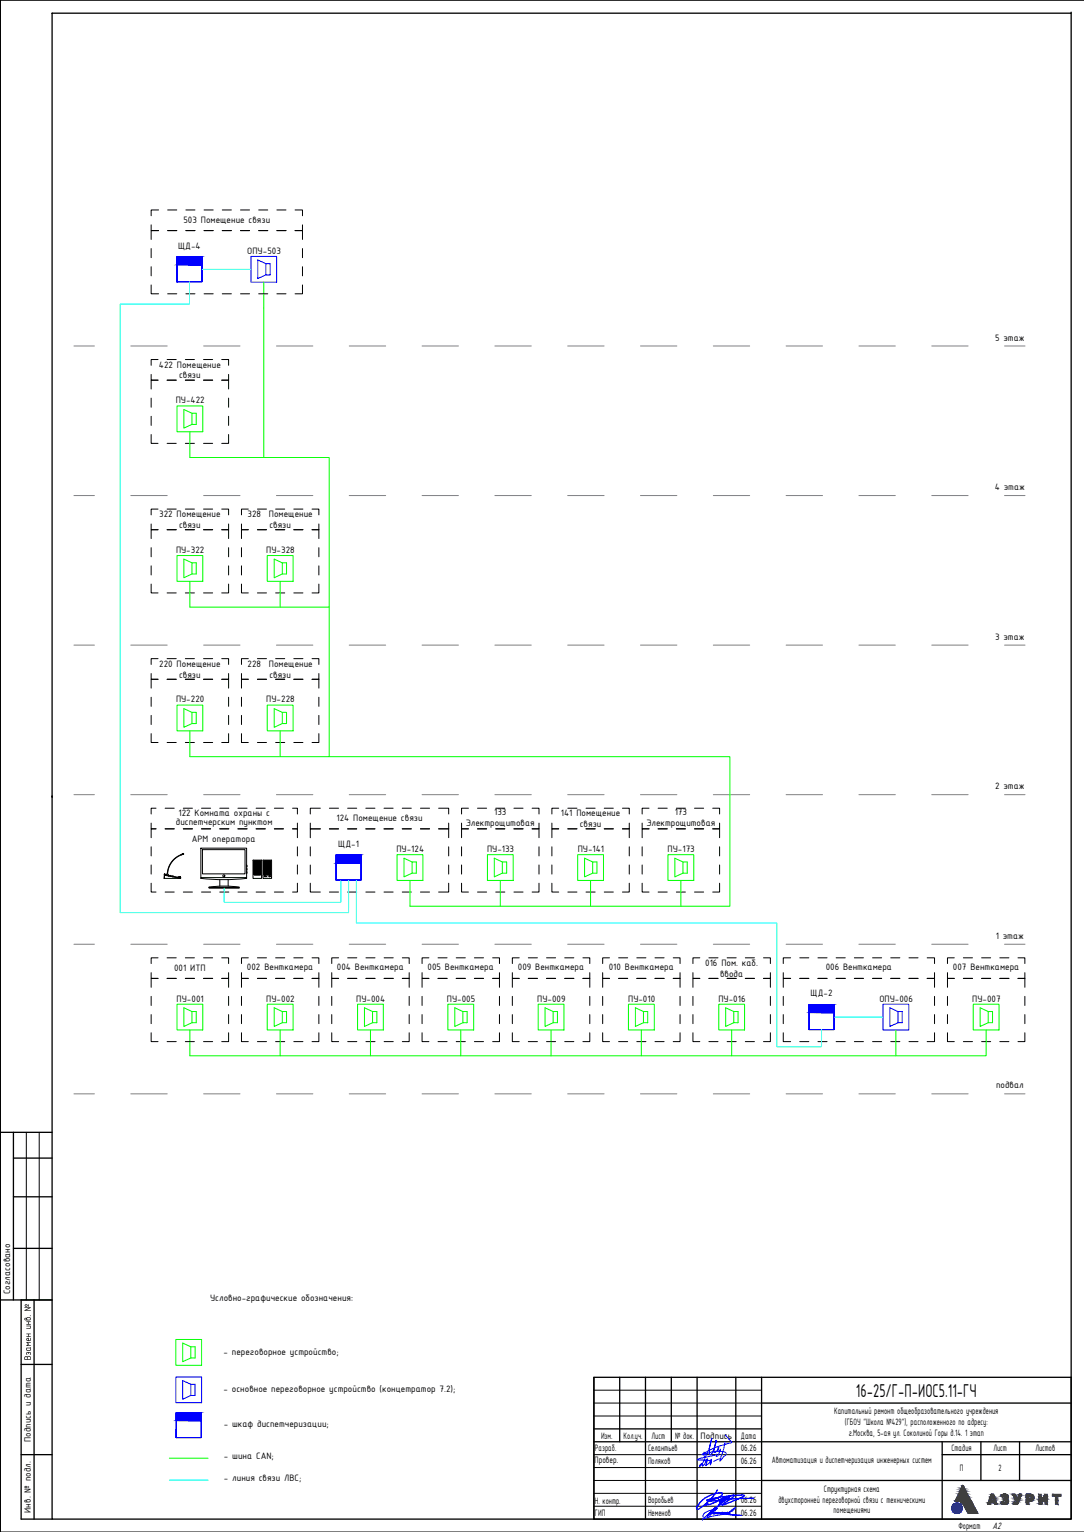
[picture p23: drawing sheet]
<svg xmlns="http://www.w3.org/2000/svg" width="420mm" height="594mm" viewBox="0 0 420 594" stroke-linecap="round" stroke-linejoin="round" font-family="sans-serif">
<defs><g id="words">
<text font-size="7.8" x="331.7" y="541.6">16-25/Г-П-ИОС5.11-ГЧ</text>
<text font-size="4" x="384.7" y="592.8">А2</text>
<g font-size="3.9">
<text x="71.1" y="86.5">503 Помещение связи</text>
<text x="69.1" y="96.4">ЩД-4</text>
<text x="95.9" y="98.4">ОПУ-503</text>
<text x="385.7" y="132.1">5 этаж</text>
<text x="61.6" y="142.6">422 Помещение</text>
<text x="69.4" y="146.8">связи</text>
<text x="68.1" y="156.4">ПУ-422</text>
<text x="385.6" y="190.1">4 этаж</text>
<text x="61.7" y="200.6">322 Помещение</text>
<text x="96" y="200.6">328</text>
<text x="104.2" y="200.6">Помещение</text>
<text x="69.4" y="204.8">связи</text>
<text x="104.4" y="204.8">связи</text>
<text x="68.2" y="214.4">ПУ-322</text>
<text x="103.2" y="214.4">ПУ-328</text>
<text x="385.7" y="248.1">3 этаж</text>
<text x="61.7" y="258.6">220 Помещение</text>
<text x="69.4" y="262.8">связи</text>
<text x="96" y="258.6">228</text>
<text x="104.2" y="258.6">Помещение</text>
<text x="104.4" y="262.8">связи</text>
<text x="68.2" y="272.4">ПУ-220</text>
<text x="103.2" y="272.4">ПУ-228</text>
<text x="385.7" y="306.1">2 этаж</text>
<text x="69.2" y="316.6">122 Комната охраны с</text>
<text x="191.5" y="316.2">133</text>
<text x="217.4" y="316.6">141 Помещение</text>
<text x="261.5" y="316.2">173</text>
<text x="68.2" y="319.9">диспетчерским пунктом</text>
<text x="130.4" y="318.5">124 Помещение связи</text>
<text x="180.5" y="320.4">Электрощитовая</text>
<text x="224.7" y="320.8">связи</text>
<text x="250.5" y="320.4">Электрощитовая</text>
<text x="74.3" y="326.4">АРМ оператора</text>
<text x="131.1" y="328.4">ЩД-1</text>
<text x="153.7" y="330.4">ПУ-124</text>
<text x="188.8" y="330.4">ПУ-133</text>
<text x="223.9" y="330.4">ПУ-141</text>
<text x="258.8" y="330.4">ПУ-173</text>
<text x="385.9" y="364.1">1 этаж</text>
<text x="67.5" y="376.7">001 ИТП</text>
<text x="95.7" y="376.3">002 Венткамера</text>
<text x="130.6" y="376.3">004 Венткамера</text>
<text x="165.7" y="376.3">005 Венткамера</text>
<text x="200.7" y="376.3">009 Венткамера</text>
<text x="236" y="376.3">010 Венткамера</text>
<text x="273.3" y="374.6">016 Пом. каб.</text>
<text x="320" y="376.3">006 Венткамера</text>
<text x="369.4" y="376.3">007 Венткамера</text>
<text x="279.1" y="378.7">ввода</text>
<text x="68.5" y="388.4">ПУ-001</text>
<text x="103.2" y="388.4">ПУ-002</text>
<text x="138.1" y="388.4">ПУ-004</text>
<text x="173.2" y="388.4">ПУ-005</text>
<text x="208.2" y="388.4">ПУ-009</text>
<text x="243.5" y="388.4">ПУ-010</text>
<text x="278.5" y="388.4">ПУ-016</text>
<text x="314.2" y="386.4">ЩД-2</text>
<text x="340.9" y="388.4">ОПУ-006</text>
<text x="376.9" y="388.4">ПУ-007</text>
<text x="386.1" y="422.1">подвал</text>
<text x="3.9" y="501.8" transform="rotate(-90 3.9 501.8)">Согласовано</text>
<text x="81.4" y="504.5">Условно-графические обозначения:</text>
<text x="11.9" y="510.6" transform="rotate(-90 11.9 510.6)">. №</text>
<text x="11.9" y="527.5" transform="rotate(-90 11.9 527.5)">Взамен инв</text>
<text x="86.7" y="525.5">- переговорное устройство;</text>
<text x="86.7" y="540">- основное переговорное устройство (концетратор 7.2);</text>
<text x="323.3" y="548.2">Капитальный ремонт общеобразовательного учреждения</text>
<text x="86.7" y="553.5">- шкаф диспетчеризации;</text>
<text x="233" y="557.8">Изм.</text>
<text x="241.7" y="557.8">Кол.уч.</text>
<text x="252.6" y="557.8">Лист</text>
<text x="261.7" y="557.8">№ док.</text>
<text x="271.6" y="557.8">Подпись</text>
<text x="287.2" y="557.8">Дата</text>
<text x="327.5" y="552.6">(ГБОУ &quot;Школа №429&quot;), расположенного по адресу:</text>
<text x="329" y="556.8">г.Москва, 5-ая ул. Соколиной Горы д.14. 1 этап</text>
<text x="11.9" y="559.1" transform="rotate(-90 11.9 559.1)">Подпись и дата</text>
<text x="230.6" y="562.8">Разраб.</text>
<text x="251.2" y="562.8">Селантьев</text>
<text x="287.1" y="562.8">06.26</text>
<text x="368.7" y="562.8">Стадия</text>
<text x="385.1" y="562.8">Лист</text>
<text x="401.3" y="562.8">Листов</text>
<text x="86.8" y="565.8">- шина CAN;</text>
<text x="230.5" y="567.5">Провер.</text>
<text x="251.2" y="567.8">Поляков</text>
<text x="287.1" y="567.8">06.26</text>
<text x="299.1" y="567.5">Автоматизация и диспетчеризация инженерных систем</text>
<text x="86.8" y="574.3">- линия связи ЛВС;</text>
<text x="372" y="570.3">П</text>
<text x="387.1" y="570.3">2</text>
<text x="319.3" y="578.5">Структурная схема</text>
<text x="11.9" y="586.6" transform="rotate(-90 11.9 586.6)">Инв. № подл.</text>
<text x="230.6" y="587.8">ГИП</text>
<text x="230.6" y="583.1">Н. контр.</text>
<text x="251.2" y="582.8">Воробьев</text>
<text x="251.2" y="587.8">Неменов</text>
<text x="287.1" y="582.8">06.26</text>
<text x="287.1" y="587.8">06.26</text>
<text x="301.7" y="582.6">двухсторонней переговорной связи с техническими</text>
<text x="323" y="586.8">помещениями</text>
<text x="371.5" y="592.9">Формат</text>
</g>
</g></defs>
<!-- layer: 0 -->
<g fill="none" stroke="#0f0" stroke-width=".39">
<path d="M68.6 157.4h10v10h-10zM74.4 160.2l-3.1-1.4v7.2l3.1-1.4M74.4 160.2h1.7v4.4h-1.7zM68.6 215.4h10v10h-10zM74.4 218.2l-3.1-1.4v7.2l3.1-1.4M74.4 218.2h1.7v4.4h-1.7zM103.6 215.4h10v10h-10zM109.4 218.2l-3.1-1.4v7.2l3.1-1.4M109.4 218.2h1.7v4.4h-1.7zM68.6 273.4h10v10h-10zM74.4 276.2l-3.1-1.4v7.2l3.1-1.4M74.4 276.2h1.7v4.4h-1.7z"/>
<path d="M103.6 273.4h10v10h-10zM109.4 276.2l-3.1-1.4v7.2l3.1-1.4M109.4 276.2h1.7v4.4h-1.7zM153.9 331.4h10v10h-10zM159.7 334.3l-3.1-1.5v7.2l3.1-1.4M159.7 334.3h1.7v4.3h-1.7zM188.9 331.4h10v10h-10zM194.7 334.3l-3.1-1.5v7.2l3.1-1.4M194.7 334.3h1.7v4.3h-1.7zM223.9 331.4h10v10h-10zM229.7 334.3l-3.1-1.5v7.2l3.1-1.4M229.7 334.3h1.7v4.3h-1.7z"/>
<path d="M258.9 331.4h10v10h-10zM264.7 334.3l-3.1-1.5v7.2l3.1-1.4M264.7 334.3h1.7v4.3h-1.7zM68.6 389.4h10v10h-10zM74.4 392.3l-3.1-1.5v7.2l3.1-1.4M74.4 392.3h1.7v4.3h-1.7zM103.6 389.4h10v10h-10zM109.4 392.3l-3.1-1.5v7.2l3.1-1.4M109.4 392.3h1.7v4.3h-1.7zM138.6 389.4h10v10h-10zM144.4 392.3l-3.1-1.5v7.2l3.1-1.4M144.4 392.3h1.7v4.3h-1.7z"/>
<path d="M173.6 389.4h10v10h-10zM179.4 392.3l-3.1-1.5v7.2l3.1-1.4M179.4 392.3h1.7v4.3h-1.7zM208.6 389.4h10v10h-10zM214.4 392.3l-3.1-1.5v7.2l3.1-1.4M214.4 392.3h1.7v4.3h-1.7zM243.6 389.4h10v10h-10zM249.4 392.3l-3.1-1.5v7.2l3.1-1.4M249.4 392.3h1.7v4.3h-1.7zM278.6 389.4h10v10h-10zM284.4 392.3l-3.1-1.5v7.2l3.1-1.4M284.4 392.3h1.7v4.3h-1.7z"/>
<path d="M377.2 389.4h10v10h-10zM383 392.3l-3.1-1.5v7.2l3.1-1.4M383 392.3h1.7v4.3h-1.7zM68.2 519.4h9.9v10h-9.9zM74 522.3l-3.2-1.5v7.2l3.2-1.4M74 522.3h1.6v4.3h-1.6z"/>
</g>
<g fill="none" stroke="#000" stroke-width=".39">
<path d="M58.6 87.2v2.2h2.9h-2.9v3.5M58.6 96.4v3.5M61.5 81.4h-2.9v2.3M65 89.4h3.5M65 81.4h3.5M72.1 89.4h3.5M72.1 81.4h3.5M79.1 89.4h3.5M79.1 81.4h3.5M86.1 89.4h3.6M86.1 81.4h3.6M93.2 89.4h3.5"/>
<path d="M93.2 81.4h3.5M100.3 89.4h3.5M100.3 81.4h3.5M107.3 89.4h3.5M107.3 81.4h3.5M114.4 81.4h2.8v2.3M117.2 87.2v2.2h-2.8h2.8v3.5M117.2 96.4v3.5M58.6 110.5v3.4h2.9M58.6 103.4v3.6M65 113.9h3.5M72.1 113.9h3.5"/>
<path d="M79.1 113.9h3.5M86.1 113.9h3.6M93.2 113.9h3.5M100.3 113.9h3.5M107.3 113.9h3.5M117.2 110.5v3.4h-2.8M117.2 103.4v3.6M61.3 139.4h-2.7v2.3M64.8 139.4h3.5M71.8 139.4h3.6M78.9 139.4h3.5M85.9 139.4h2.7v2.3"/>
<path d="M58.6 145.2v2.2h2.7h-2.7v3.4M58.6 154.4v3.5M64.8 147.4h3.5M71.8 147.4h3.6M78.9 147.4h3.5M88.6 145.2v2.2h-2.7h2.7v3.4M88.6 154.4v3.5M58.6 168.5v3.4h2.7M58.6 161.4v3.6M64.8 171.9h3.5M71.8 171.9h3.6M78.9 171.9h3.5"/>
<path d="M88.6 168.5v3.4h-2.7M88.6 161.4v3.6M61.3 197.4h-2.7v2.3M64.8 197.4h3.5M71.8 197.4h3.6M78.9 197.4h3.5M85.9 197.4h2.7v2.3M96.2 197.4h-2.6v2.3M99.8 197.4h3.5M106.8 197.4h3.6M113.9 197.4h3.5M120.9 197.4h2.7v2.3"/>
<path d="M58.6 203.2v2.2h2.7h-2.7v3.4M58.6 212.4v3.5M58.6 219.4v3.6M64.8 205.4h3.5M71.8 205.4h3.6M78.9 205.4h3.5M88.6 203.2v2.2h-2.7h2.7v3.4M88.6 212.4v3.5M88.6 219.4v3.6M93.6 203.2v2.2h2.6h-2.6v3.4M93.6 212.4v3.5M93.6 219.4v3.6"/>
<path d="M99.8 205.4h3.5M106.8 205.4h3.6M113.9 205.4h3.5M123.6 203.2v2.2h-2.7h2.7v3.4M123.6 212.4v3.5M123.6 219.4v3.6M58.6 226.5v3.4h2.7M64.8 229.9h3.5M71.8 229.9h3.6M78.9 229.9h3.5M88.6 226.5v3.4h-2.7M93.6 226.5v3.4h2.6"/>
<path d="M99.8 229.9h3.5M106.8 229.9h3.6M113.9 229.9h3.5M123.6 226.5v3.4h-2.7M61.3 255.4h-2.7v2.3M64.8 255.4h3.5M71.8 255.4h3.6M78.9 255.4h3.5M85.9 255.4h2.7v2.3M96.2 255.4h-2.6v2.3M99.8 255.4h3.5M106.8 255.4h3.6"/>
<path d="M113.9 255.4h3.5M120.9 255.4h2.7v2.3M58.6 261.2v2.2h2.7h-2.7v3.4M58.6 270.4v3.5M58.6 277.4v3.6M64.8 263.4h3.5M71.8 263.4h3.6M78.9 263.4h3.5M88.6 261.2v2.2h-2.7h2.7v3.4M88.6 270.4v3.5M88.6 277.4v3.6M93.6 261.2v2.2h2.6h-2.6v3.4"/>
<path d="M93.6 270.4v3.5M93.6 277.4v3.6M99.8 263.4h3.5M106.8 263.4h3.6M113.9 263.4h3.5M123.6 261.2v2.2h-2.7h2.7v3.4M123.6 270.4v3.5M123.6 277.4v3.6M58.6 284.5v3.4h2.7M64.8 287.9h3.5M71.8 287.9h3.6M78.9 287.9h3.5"/>
<path d="M88.6 284.5v3.4h-2.7M93.6 284.5v3.4h2.6M99.8 287.9h3.5M106.8 287.9h3.6M113.9 287.9h3.5M123.6 284.5v3.4h-2.7M58.6 319.2v2.2h1.9h-1.9v3.4M60.5 313.4h-1.9v2.3M64 313.4h3.5M71.1 313.4h3.5M78.1 313.4h3.5M85.2 313.4h3.5"/>
<path d="M92.2 313.4h3.6M99.3 313.4h3.5M106.3 313.4h3.6M113.4 313.4h1.9v2.3M115.3 319.2v2.2h-1.9h1.9v3.4M120.3 319.2v2.2h3.9h-3.9v3.5M124.2 313.4h-3.9v2.3M127.7 313.4h3.5M134.7 313.4h3.6M141.8 313.4h3.5M148.8 313.4h3.6M155.9 313.4h3.5"/>
<path d="M163 313.4h3.5M170 313.4h3.9v2.3M173.9 319.2v5.6M178.9 319.2v2.2h2.7h-2.7v3.4M181.6 313.4h-2.7v2.3M185.1 313.4h3.5M192.2 313.4h3.5M199.2 313.4h3.5M206.2 313.4h2.7v2.3M208.9 319.2v2.2h-2.7h2.7v3.4M213.9 319.2v2.2h2.7h-2.7v3.4M216.6 313.4h-2.7v2.3"/>
<path d="M220.1 313.4h3.5M227.1 313.4h3.6M234.2 313.4h3.5M241.3 313.4h2.6v2.3M243.9 319.2v2.2h-2.6h2.6v3.4M248.9 319.2v2.2h2.7h-2.7v3.4M251.6 313.4h-2.7v2.3M255.1 313.4h3.5M262.1 313.4h3.6M269.2 313.4h3.5M276.2 313.4h2.7v2.3M278.9 319.2v2.2h-2.7h2.7v3.4"/>
<path d="M58.6 328.4v3.5M58.6 335.4v3.6M64 321.4h3.5M71.1 321.4h3.5M78.1 321.4h3.5M85.2 321.4h3.5M92.2 321.4h3.6M99.3 321.4h3.5M106.3 321.4h3.6M115.3 328.4v3.5M115.3 335.4v3.6M120.3 328.4v3.5"/>
<path d="M120.3 335.4v3.6M127.7 321.4h3.5M134.7 321.4h3.6M141.8 321.4h3.5M148.8 321.4h3.6M155.9 321.4h3.5M163 321.4h3.5M170 321.4h3.9M173.9 328.4v3.5M173.9 335.4v3.6M178.9 328.4v3.5M178.9 335.4v3.6"/>
<path d="M185.1 321.4h3.5M192.2 321.4h3.5M199.2 321.4h3.5M208.9 328.4v3.5M208.9 335.4v3.6M213.9 328.4v3.5M213.9 335.4v3.6M220.1 321.4h3.5M227.1 321.4h3.6M234.2 321.4h3.5M243.9 328.4v3.5M243.9 335.4v3.6"/>
<path d="M248.9 328.4v3.5M248.9 335.4v3.6M255.1 321.4h3.5M262.1 321.4h3.6M269.2 321.4h3.5M278.9 328.4v3.5M278.9 335.4v3.6M58.6 342.5v3.4h1.9M64 345.9h3.5M71.1 345.9h3.5M78.1 345.9h3.5M85.2 345.9h3.5"/>
<path d="M92.2 345.9h3.6M99.3 345.9h3.5M106.3 345.9h3.6M115.3 342.5v3.4h-1.9M120.3 342.5v3.4h3.9M127.7 345.9h3.5M134.7 345.9h3.6M141.8 345.9h3.5M148.8 345.9h3.6M155.9 345.9h3.5M163 345.9h3.5M173.9 342.5v3.4h-3.9"/>
<path d="M178.9 342.5v3.4h2.7M185.1 345.9h3.5M192.2 345.9h3.5M199.2 345.9h3.5M208.9 342.5v3.4h-2.7M213.9 342.5v3.4h2.7M220.1 345.9h3.5M227.1 345.9h3.6M234.2 345.9h3.5M243.9 342.5v3.4h-2.6M248.9 342.5v3.4h2.7M255.1 345.9h3.5"/>
<path d="M262.1 345.9h3.6M269.2 345.9h3.5M278.9 342.5v3.4h-2.7M58.6 377.2v2.2h2.7h-2.7v3.5M61.3 371.4h-2.7v2.2M64.8 379.4h3.5M64.8 371.4h3.5M71.8 379.4h3.6M71.8 371.4h3.6M78.9 379.4h3.5M78.9 371.4h3.5M85.9 371.4h2.7v2.2"/>
<path d="M88.6 377.2v2.2h-2.7h2.7v3.5M93.6 377.2v2.2h2.6h-2.6v3.5M96.2 371.4h-2.6v2.2M99.8 379.4h3.5M99.8 371.4h3.5M106.8 379.4h3.6M106.8 371.4h3.6M113.9 379.4h3.5M113.9 371.4h3.5M120.9 371.4h2.7v2.2M123.6 377.2v2.2h-2.7h2.7v3.5M128.6 377.2v2.2h2.7h-2.7v3.5"/>
<path d="M131.3 371.4h-2.7v2.2M134.8 379.4h3.5M134.8 371.4h3.5M141.8 379.4h3.6M141.8 371.4h3.6M148.9 379.4h3.5M148.9 371.4h3.5M155.9 371.4h2.7v2.2M158.6 377.2v2.2h-2.7h2.7v3.5M163.6 377.2v2.2h2.6h-2.6v3.5M166.2 371.4h-2.6v2.2M169.8 379.4h3.5"/>
<path d="M169.8 371.4h3.5M176.8 379.4h3.6M176.8 371.4h3.6M183.9 379.4h3.5M183.9 371.4h3.5M190.9 371.4h2.7v2.2M193.6 377.2v2.2h-2.7h2.7v3.5M198.6 377.2v2.2h2.7h-2.7v3.5M201.3 371.4h-2.7v2.2M204.8 379.4h3.5M204.8 371.4h3.5M211.8 379.4h3.5"/>
<path d="M211.8 371.4h3.5M218.9 379.4h3.5M218.9 371.4h3.5M225.9 371.4h2.7v2.2M228.6 377.2v2.2h-2.7h2.7v3.5M233.6 377.2v2.2h2.6h-2.6v3.5M236.2 371.4h-2.6v2.2M239.8 379.4h3.5M239.8 371.4h3.5M246.8 379.4h3.6M246.8 371.4h3.6M253.9 379.4h3.5"/>
<path d="M253.9 371.4h3.5M260.9 371.4h2.7v2.2M263.6 377.2v2.2h-2.7h2.7v3.5M268.6 377.2v2.2h2.7h-2.7v3.5M271.3 371.4h-2.7v2.2M274.8 379.4h3.5M274.8 371.4h3.5M281.8 379.4h3.5M281.8 371.4h3.5M288.9 379.4h3.5M288.9 371.4h3.5M295.9 371.4h2.7v2.2"/>
<path d="M298.6 377.2v2.2h-2.7h2.7v3.5M303.6 377.2v2.2h2.9h-2.9v3.5M306.5 371.4h-2.9v2.2M310 379.4h3.5M310 371.4h3.5M317 379.4h3.6M317 371.4h3.6M324.1 379.4h3.5M324.1 371.4h3.5M331.2 379.4h3.5M331.2 371.4h3.5M338.2 379.4h3.5"/>
<path d="M338.2 371.4h3.5M345.2 379.4h3.6M345.2 371.4h3.6M352.3 379.4h3.5M352.3 371.4h3.5M359.4 371.4h2.8v2.2M362.2 377.2v2.2h-2.8h2.8v3.5M367.2 377.2v2.2h2.7h-2.7v3.5M369.9 371.4h-2.7v2.2M373.4 379.4h3.5M373.4 371.4h3.5M380.5 379.4h3.5"/>
<path d="M380.5 371.4h3.5M387.5 379.4h3.6M387.5 371.4h3.6M394.6 371.4h2.6v2.2M397.2 377.2v2.2h-2.6h2.6v3.5M58.6 386.4v3.5M58.6 393.4v3.6M88.6 386.4v3.5M88.6 393.4v3.6M93.6 386.4v3.5M93.6 393.4v3.6M123.6 386.4v3.5"/>
<path d="M123.6 393.4v3.6M128.6 386.4v3.5M128.6 393.4v3.6M158.6 386.4v3.5M158.6 393.4v3.6M163.6 386.4v3.5M163.6 393.4v3.6M193.6 386.4v3.5M193.6 393.4v3.6M198.6 386.4v3.5M198.6 393.4v3.6M228.6 386.4v3.5"/>
<path d="M228.6 393.4v3.6M233.6 386.4v3.5M233.6 393.4v3.6M263.6 386.4v3.5M263.6 393.4v3.6M268.6 386.4v3.5M268.6 393.4v3.6M298.6 386.4v3.5M298.6 393.4v3.6M303.6 386.4v3.5M303.6 393.4v3.6M362.2 386.4v3.5"/>
<path d="M362.2 393.4v3.6M367.2 386.4v3.5M367.2 393.4v3.6M397.2 386.4v3.5M397.2 393.4v3.6M58.6 400.5v3.4h2.7M64.8 403.9h3.5M71.8 403.9h3.6M78.9 403.9h3.5M88.6 400.5v3.4h-2.7M93.6 400.5v3.4h2.6M99.8 403.9h3.5"/>
<path d="M106.8 403.9h3.6M113.9 403.9h3.5M123.6 400.5v3.4h-2.7M128.6 400.5v3.4h2.7M134.8 403.9h3.5M141.8 403.9h3.6M148.9 403.9h3.5M158.6 400.5v3.4h-2.7M163.6 400.5v3.4h2.6M169.8 403.9h3.5M176.8 403.9h3.6M183.9 403.9h3.5"/>
<path d="M193.6 400.5v3.4h-2.7M198.6 400.5v3.4h2.7M204.8 403.9h3.5M211.8 403.9h3.5M218.9 403.9h3.5M228.6 400.5v3.4h-2.7M233.6 400.5v3.4h2.6M239.8 403.9h3.5M246.8 403.9h3.6M253.9 403.9h3.5M263.6 400.5v3.4h-2.7M268.6 400.5v3.4h2.7"/>
<path d="M274.8 403.9h3.5M281.8 403.9h3.5M288.9 403.9h3.5M298.6 400.5v3.4h-2.7M303.6 400.5v3.4h2.9M310 403.9h3.5M317 403.9h3.6M324.1 403.9h3.5M331.2 403.9h3.5M338.2 403.9h3.5M345.2 403.9h3.6M352.3 403.9h3.5"/>
<path d="M362.2 400.5v3.4h-2.8M367.2 400.5v3.4h2.7M373.4 403.9h3.5M380.5 403.9h3.5M387.5 403.9h3.6M397.2 400.5v3.4h-2.6"/>
</g>
<g fill="none" stroke="#808080" stroke-width=".39">
<path d="M28.7 134.2h7.9M50.7 134.2h14.1M78.9 134.2h14.1M107.1 134.2h14.2M135.4 134.2h14.1M163.6 134.2h14.1M191.8 134.2h14.1M220 134.2h14.1M248.2 134.2h14.2M276.5 134.2h14.1M304.7 134.2h14.1M332.9 134.2h14.1"/>
<path d="M361.1 134.2h14.1M389.4 134.2h7.9M28.7 192.2h7.9M50.7 192.2h14.1M78.9 192.2h14.1M107.1 192.2h14.2M135.4 192.2h14.1M163.6 192.2h14.1M191.8 192.2h14.1M220 192.2h14.1M248.2 192.2h14.2M276.5 192.2h14.1"/>
<path d="M304.7 192.2h14.1M332.9 192.2h14.1M361.1 192.2h14.1M389.4 192.2h7.9M28.7 250.2h7.9M50.7 250.2h14.1M78.9 250.2h14.1M107.1 250.2h14.2M135.4 250.2h14.1M163.6 250.2h14.1M191.8 250.2h14.1M220 250.2h14.1"/>
<path d="M248.2 250.2h14.2M276.5 250.2h14.1M304.7 250.2h14.1M332.9 250.2h14.1M361.1 250.2h14.1M389.4 250.2h7.9M28.7 308.2h7.9M50.7 308.2h14.1M78.9 308.2h14.1M107.1 308.2h14.2M135.4 308.2h14.1M163.6 308.2h14.1"/>
<path d="M191.8 308.2h14.1M220 308.2h14.1M248.2 308.2h14.2M276.5 308.2h14.1M304.7 308.2h14.1M332.9 308.2h14.1M361.1 308.2h14.1M389.4 308.2h7.9M28.7 366.2h7.9M50.7 366.2h14.1M78.9 366.2h14.1M107.1 366.2h14.2"/>
<path d="M135.4 366.2h14.1M163.6 366.2h14.1M191.8 366.2h14.1M220 366.2h14.1M248.2 366.2h14.2M276.5 366.2h14.1M304.7 366.2h14.1M332.9 366.2h14.1M361.1 366.2h14.1M389.4 366.2h7.9M28.7 424.2h7.9M50.7 424.2h14.1"/>
<path d="M78.9 424.2h14.1M107.1 424.2h14.2M135.4 424.2h14.1M163.6 424.2h14.1M191.8 424.2h14.1M220 424.2h14.1M248.2 424.2h14.2M276.5 424.2h14.1M304.7 424.2h14.1M332.9 424.2h14.1M361.1 424.2h14.1M389.4 424.2h7.9"/>
</g>
<path d="M78.3 99.6l-9.7 9.7h9.7M140 331.6l-9.7 9.7h9.7M323.3 389.6l-9.7 9.7h9.7M78 547.8l-9.7 9.7h9.7" fill="none" stroke="#fff" stroke-width=".39"/>
<g fill="#fff" stroke="#fff" stroke-width=".39">
<path d="M130.3 341.3l9.7-9.7v9.7z"/>
<path d="M130.3 331.6h9.7l-9.7 9.7z"/>
<path d="M68.3 557.5l9.7-9.7v9.7z"/>
<path d="M68.3 547.8h9.7l-9.7 9.7z"/>
<path d="M313.6 399.3l9.7-9.7v9.7z"/>
<path d="M313.6 389.5l9.7 .1-9.7 9.7z"/>
<path d="M78.3 99.6v9.7h-9.7z"/>
<path d="M68.6 99.6h9.7l-9.7 9.7z"/>
</g>
<path d="M68.6 99.6h9.7v9.7h-9.7zM68.6 99.6h9.7v9.7h-9.7h9.7v-9.7h-9.7v9.7zM68.6 102.7h9.7M130.3 331.6h9.7v9.7h-9.7zM130.3 331.6h9.7v9.7h-9.7h9.7v-9.7h-9.7v9.7zM130.3 334.7h9.7M313.6 389.5l9.7 .1v9.7h-9.7zM313.6 389.5l9.7 .1v9.7h-9.7h9.7v-9.7l-9.7-.1v9.8zM313.6 392.7h9.7M68.3 550.9h9.7M68.3 547.8h9.7v9.7h-9.7zM68.3 547.8h9.7v9.7h-9.7h9.7v-9.7h-9.7v9.7z" fill="none" stroke="#00f" stroke-width=".39"/>
<g fill="#00f" stroke="#00f" stroke-width=".39">
<path d="M135.1 334.7h4.9z"/>
<path d="M130.3 334.7l9.7-3.1v3.1z"/>
<path d="M73.1 550.9h4.9z"/>
<path d="M68.3 550.9l9.7-3.1v3.1z"/>
<path d="M318.4 392.7h4.9z"/>
<path d="M313.6 392.6l9.7-3v3.1z"/>
<path d="M73.4 102.7h4.9z"/>
<path d="M68.6 102.7l9.7-3.1v3.1z"/>
<path d="M135.1 334.7h4.9zM130.3 334.7h9.7z"/>
<path d="M130.3 331.6h9.7zM130.3 331.6v3.1l9.7-3.1z"/>
<path d="M73.1 550.9h4.9zM68.3 550.9h9.7z"/>
<path d="M68.3 547.8h9.7zM68.3 547.8v3.1l9.7-3.1z"/>
<path d="M318.4 392.7h4.9zM313.6 392.6l9.7 .1z"/>
<path d="M313.6 389.5l9.7 .1zM313.6 389.5v3.1l9.7-3z"/>
<path d="M73.4 102.7h4.9zM68.6 102.7h9.7z"/>
<path d="M68.6 99.6h9.7zM68.6 99.6v3.1l9.7-3.1z"/>
</g>
<g fill="none" stroke="#000" stroke-width=".39">
<path d="M77.9 328.9h17.7v11.4h-17.7zM78.5 329.5h16.5v9.4h-16.5zM95.6 335.5l.1 .7zM95.6 336.8l.1 .7zM95.6 338l.1 .7zM98.1 333.5h3.3v7.1h-3.3zM98.5 333.9h2.5v5.3h-2.5zM98.5 334.2l2.5 2.6-2.5 2.4 2.5-2.6M98.5 335l2.5 2.6-1.6 1.6-.9-.9M98.5 337.7l2.5-2.5-1.3-1.3-1.2 1.3 2.5 2.5-1.6 1.5M98.5 335.3l1.4-1.4 1.1 1.1-2.5 2.5 1.7 1.7 .8-.8M98.5 336.6l2.5-2.5-.2-.2-2.3 2.4 2.5 2.4-.5 .5-2-2"/>
<path d="M98.5 333.9l2.5 2.6M98.5 335.6l2.5 2.6-1 1M98.5 337.1l2.1 2.1 .4-.4M98.5 338.7l.5 .5M98.5 337.9l1.3 1.3M98.5 336.1l2.5 2.5M98.5 335.3l2.5 2.6M98.5 334.7l2.5 2.5M98.7 333.9l2.3 2.2-2.5 2.6 .4 .5M98.8 333.9l-.3 .4 2.5 2.6-2.4 2.3-.1-.2 2.5-2.6M99 333.9l2 2.1-2.5 2.4 .7 .8 1.8-1.7-2.5-2.6 .9-1 1.6 1.6-2.5 2.4 2.5-2.6-1.5-1.4M99.1 333.9l-.6 .6 2.5 2.5-2.2 2.2-.3-.3 2.5-2.6-2.5-2.3"/>
<path d="M99.1 333.9l1.9 1.9M99.2 333.9l-.7 .7 2.5 2.5-2.1 2.1M99.3 333.9l-.8 .8 2.5 2.6-1.9 1.9-.6-.6 2.5-2.5-2.1-2.2-.4 .5 2.5 2.5-2.3 2.3M99.6 333.9l-1.1 1.2M99.8 333.9l1.2 1.2-2.5 2.5 1.6 1.6 .9-.9-2.5-2.6 1.8-1.8 .7 .8-2.5 2.5M100.1 333.9l-1.6 1.7 1.7-1.7 .8 .8-2.5 2.7M100.4 333.9l.6 .7-2.5 2.5M100.4 333.9l-1.9 2 2.5 2.5-.7 .8-1.8-1.9 1.9 1.9M100.4 333.9l.6 .6-2.5 2.5 2.2 2.2 .3-.2-2.5-2.7 2.4-2.4-2.4 2.6 2.5 2.7-2.5-2.5 2.5-2.5-.3-.3-2.2 2.2 2.5 2.6M100.6 333.9l.4 .4-2.5 2.6 2.4 2.3M101 333.9l-2.5 2.5M101 335.6l-2.5 2.5 1.1 1.1 1.4-1.5-1.5 1.5-1-1 2.5-2.5-1.7-1.8 1.7 1.8-2.5 2.7"/>
<path d="M101 337.9l-1.3 1.3M101 338.7l-.6 .5M101 339l-.2 .2-2.3-2.3 2.5-2.5-.5-.5-2 2.1 2.5 2.5-.6 .7M101 336.3l-2.4-2.4-.1 .2 2.5 2.5M101 334.9l-1-1-1.5 1.5 2.5 2.7-1.1 1.1-1.4-1.4 2.5-2.6M101 336.7l-2.5 2.5M101 333.9h.1M102 333.5h3.2l.1 7.1h-3.4zM102.3 333.9h2.6v5.3h-2.6zM102.3 335l1.1-1.1 1.5 1.5-2.6 2.5M102.3 335.2l1.4-1.3 1.2 1.2-2.6 2.5M102.3 336.9l2.6-2.6-.4-.4-2.2 2.2 2.6 2.5-.6 .6-2-1.9"/>
<path d="M102.3 336.8l2.5 2.4-2.5-2.7 2.4-2.6-2.4 2.4 2.6 2.6-.4 .3-2.2-2.1M102.3 334.9l2.6 2.6-1.8 1.7M102.3 335.4l2.6 2.5-1.3 1.3-1.3-1.2M102.3 338.1l1.2 1.1M102.3 337.7l1.5 1.5M102.3 337.3l1.9 1.9M102.3 335.1l2.6 2.5M102.3 334l2.6 2.6M102.3 333.9l2.6 2.6M102.4 333.9l2.5 2.4-2.6 2.5 .4 .4M102.5 339.7h.5v.2h-.5zM102.6 333.9l-.3 .3 2.6 2.6-2.4 2.4-.2-.1 2.6-2.6"/>
<path d="M102.6 333.9l2.3 2.3M102.7 333.9l-.4 .4 .5-.4M102.7 333.9l2.2 2.2-2.6 2.6 .6 .5M102.8 333.9l2.1 2.1-2.6 2.6M102.8 333.9l-.5 .5 2.6 2.5-2.3 2.3M102.9 333.9l2 2M102.9 333.9l-.6 .6 2.6 2.6-2.1 2.1-.5-.4 2.6-2.6M103 339.2l1.9-1.9-2.6-2.5 .9-.9 1.7 1.7-2.6 2.6 1.1 1 1.5-1.5-2.6-2.5 1.3-1.3 1.3 1.3-2.6 2.5 1.4 1.5M103 333.9l1.9 2-2.6 2.6 .7 .7 1.9-1.8-2.6-2.6M103 333.9l-.7 .7M103.3 333.9l-1 1M103.5 333.9l1.4 1.4-2.6 2.6"/>
<path d="M103.8 333.9l-1.5 1.5 2.6 2.7-1.1 1.1M103.8 333.9l1.1 1M104 333.9l.9 .9-2.6 2.5M104.1 333.9l-1.8 1.8 2.6 2.5-1.1 1M104.1 333.9l.8 .8M104.5 333.9l.4 .3-2.6 2.6 2.5 2.4-2.5-2.6 2.6-2.5-.2-.2-2.4 2.3 2.6 2.6-2.6-2.7zM104.8 333.9l-2.5 2.5 2.6 2.6M104.8 333.9l.1 .1M104.9 336.3l-2.4-2.4-.2 .2 2.6 2.5-2.5 2.6M104.9 335.7l-1.8-1.8-.8 .8 2.6 2.5-2 2M104.9 334.8l-.9-.9-1.7 1.7M104.9 335l-2.6 2.5 1.6 1.7 1-.9-2.6-2.5 1.9-1.9 .7 .7-2.6 2.6"/>
<path d="M104.9 338.4l-2.6-2.5 2-2 .6 .6-2.6 2.5 2.2 2.2 .4-.3M104.9 334.4l-.5-.5-2.1 2.1 2.6 2.4-.8 .8-1.8-1.7 2.6-2.6M104.9 335.5l-2.6 2.5M104.9 335.8l-2.6 2.5 1 .9 1.6-1.6M104.9 336.4l-2.6 2.5 .3 .3M104.9 337.6l-1.7 1.6-.9-.9M104.9 338l-1.2 1.2M104.9 338.7l-.5 .5M104.9 339l-.2 .2M77.9 340.3l-.1 .3 1.4 .2 6.8 .3 6.9-.2 2.7-.3v-.3M81 344l6.4-.4 5.3 .4M81 344.1h11.7v.3h-11.7z"/>
<path d="M85.2 341.1v2.6M88.4 341.1v2.6"/>
<circle cx="86.8" cy="339.6" r=".39"/>
<circle cx="104.6" cy="339.8" r=".12"/>
</g>
<g fill="#000" stroke="#000" stroke-width=".39">
<path d="M102.5 339.7l.5 .2v-.2zM102.5 339.7l.5 .2h-.5z"/>
<path d="M104.5 339.8h.2zM104.5 339.8h.2z"/>
<path d="M104.5 339.8h.2zM104.5 339.8h.2z"/>
<path d="M104.5 339.8h.2zM104.5 339.8h.2z"/>
<path d="M104.5 339.8l.2 .1zM104.5 339.8l.2 .1z"/>
<path d="M104.5 339.9h.2zM104.5 339.9h.2z"/>
</g>
<!-- layer: Edges -->
<g fill="none" stroke="#000" stroke-width=".39">
<path d="M63.7 339.3h.1M63.7 339.3h.6M63.7 339.3l.1 1.3M63.8 339.3h.1M63.8 339.4h.1M63.8 339.4v1.2M63.8 339.4l.8 .1M63.8 339.4h.2M63.9 339.4h.1M63.9 339.4l.7 .1M63.9 339.3v.1M64 339.4h.1"/>
<path d="M64.3 339.3l.3 .1M64.6 339.5h.1M64.6 339.5l.8 .1M64.6 339.4l.7 .1M65.3 339.5l.2 .1M65.3 339.7h.1M65.3 339.7l4.2 .8M65.3 339.6h.1M65.4 339.6h.1M65.4 339.6h-.1M65.4 339.6l.9 .2M65.5 339.6h-.1"/>
<path d="M65.5 339.6l.8 .1M66.2 339.8h.1M66.3 339.8l.7 .1M66.3 339.7l2.5 .5M66.3 339.7v.1M67 339.9h.1M67 339.9v.1M67 339.9l1.8 .4M67 340h.1M70.2 331.4l-2.3 1.4-1.5 1.6-1.1 2-.5 2.5-.5 .4M70.2 331.5l-2.4 1.5-1.7 2-1 2.7-.1 1.3 .3 .5M70.9 331l.1 .3"/>
<path d="M70.9 331l-.7 .4M71 331l.1 .3M71 331h-.1M71 331.3l-.8 .1M71 331.3h.1M71 331.2v.1M63.8 340.6h6.2M68.8 340.3h.3M68.8 340.2v.1M68.8 340.2h.1M68.9 340.2h.1M68.9 340.2l-.1 .1"/>
<path d="M69 340.2l.1 .1M69 340.2l.2 .1M69.1 340.3l.2 .1M69.2 340.3h.1M69.2 340.3h-.1M69.2 340.3v.1M69.2 340.4h.1M69.3 340.4h.3M69.5 340.4h.1M69.5 340.5h.1M69.5 340.4v.1M69.5 340.5v.1"/>
<path d="M69.6 340.4h.1M69.6 340.5h.1M69.6 340.5l.4 .1M69.6 340.4v.1M69.6 340.4l.3 .1M69.6 340.4l.1 .1M69.7 340.4h.1M69.7 340.5h.1M69.8 340.5h.1M69.8 340.5h.2M69.9 340.5h.1M69.9 340.5v.1"/>
<path d="M70 340.5h.1M70 340.6h.1"/>
</g>
<g fill="none" stroke="#0f0" stroke-width=".39">
<path d="M102.2 109.4v68h25.4v58h-54v-10M73.6 167.4v10h28.6M108.6 225.4v10M127.6 235.4v58h-54v-10M108.6 283.4v10M127.6 293.4h155.3v58h-124v-10M193.9 341.4v10M228.9 341.4v10M263.9 341.4v10M73.6 399.4v10h308.6v-10M108.6 399.4v10M143.6 399.4v10"/>
<path d="M178.6 399.4v10M213.6 399.4v10M248.6 399.4v10M283.6 399.4v10M347.2 399.4v10M65.6 565.5h15"/>
</g>
<path d="M73.4 109.3v8.6h-26.8v236h88.5v-12.6M78.3 104.4h18.9M132.1 341.3v8.6h-45.2v-5.5M138.1 341.3v16.6h163v48h17.3v-6.6M323.3 394.4h18.9M65.6 574h15" fill="none" stroke="#0ff" stroke-width=".39"/>
<!-- layer: 0 -->
<path d="M97.2 99.4h10v10h-10zM103 102.2l-3.1-1.4v7.2l3.1-1.4M103 102.2h1.7v4.4h-1.7zM342.2 389.4h10v10h-10zM348 392.3l-3.1-1.5v7.2l3.1-1.4M348 392.3h1.7v4.3h-1.7zM68.2 534h9.9v10h-9.9zM74 536.8l-3.2-1.5v7.3l3.2-1.5M74 536.8h1.6v4.3h-1.6z" fill="none" stroke="#00f" stroke-width=".39"/>
<g fill="#000">
<path d="M10.2 512.5l1.7-.1v.2l-.7 .1v.7l.7 .2-1.7 .1 .1-.3h.6v-.7z"/>
<path d="M9.7 511.4l.1 .3 .5 .1-.2-.5zM9.5 511.3l1.9-.5 .5 .3v.4l-.5 .5h-1.5l-.4-.3zM10.6 511.1l-.1 .4 .2 .3 1-.2-.3-.6z"/>
<circle cx="415.2" cy="5.1" r=".25"/>
<circle cx="20.2" cy="309.1" r=".25"/>
</g>
<g fill="none" stroke="#000" stroke-width=".51">
<path d="M20.2 5.1h395v584h-395zM.2 439.1h20M5.2 439.1v65M5.2 449.1h15M5.2 464.1h15M5.2 484.1h15M.2 504.1h20M8.2 504.1v85h12M13.2 504.1v85M8.2 529.1h12M230.2 534.1h185v55h-185zM230.2 534.1v55"/>
<path d="M240.2 534.1v25M250.2 534.1v55M260.2 534.1v25M270.2 534.1v55M285.2 534.1v55M295.2 534.1v55M230.2 559.1h185M230.2 554.1h65M295.2 544.1h120M365.2 559.1v30M380.2 559.1v15M395.2 559.1v15"/>
<path d="M8.2 564.1h12M295.2 574.1h120M365.2 564.1h50"/>
</g>
<path d="M20.2 309.1h.1M10.2 439.1v65M15.2 439.1v65M230.2 539.1h65M230.2 549.1h65M230.2 544.1h65M230.2 579.1h65M230.2 569.1h65M230.2 564.1h65M230.2 574.1h65M230.2 584.1h65" fill="none" stroke="#000" stroke-width=".39"/>
<!-- layer: _STAMP -->
<g fill="#2a3756" stroke="#2a3756" stroke-width=".39">
<path d="M370.2 582h.3z"/>
<path d="M372.7 582.7h4.1z"/>
<path d="M399.4 581.3h1.2z"/>
<path d="M392.4 579.5h.5z"/>
<path d="M392.8 583.1h1.6z"/>
<path d="M393.2 583.4h.8z"/>
<path d="M393.4 583.4h.5z"/>
<path d="M389.3 579.4h.2z"/>
<path d="M388.4 580.4h.3z"/>
<path d="M389.2 581h1.3z"/>
<path d="M388.9 581.8h1.8z"/>
<path d="M389.6 581.8h1.1z"/>
<path d="M389.1 583.4h.6z"/>
<path d="M373.1 576.1l.2 .1zM373.1 576.1l.2 .1z"/>
<path d="M373 576.2l.4 .2zM373 576.2l.4 .2h-.5z"/>
<path d="M372.9 576.4l.8 .6-.3-.6zM372.9 576.4l.8 .6h-1.1z"/>
<path d="M372.6 577l1.3 .3-.2-.3zM372.6 577l1.3 .3h-1.4z"/>
<path d="M372.5 577.3l1.6 .5-.2-.5zM372.5 577.3l1.6 .5h-1.9z"/>
<path d="M372.2 577.8l2.2 .4-.3-.4zM372.2 577.8l2.2 .4h-2.4z"/>
<path d="M372 578.2l2.5 .3-.1-.3zM372 578.2l2.5 .3h-2.6z"/>
<path d="M371.9 578.5l3 .8-.4-.8zM371.9 578.5l3 .8h-3.4z"/>
<path d="M371.5 579.3h3.5zM371.5 579.3h3.5z"/>
<path d="M371.5 579.3l4.1 1.2-.6-1.2zM371.5 579.3l4.1 1.2h-4.7z"/>
<path d="M370.9 580.5l4.8 .2-.1-.2zM370.9 580.5l4.8 .2h-4.9z"/>
<path d="M370.8 580.7l5.3 .7-.4-.7zM370.8 580.7l5.3 .7h-5.6z"/>
<path d="M370.5 581.4l5.6 .1zM370.5 581.4l5.6 .1z"/>
<path d="M370.5 581.5l5.8 .3-.2-.3zM370.5 581.5l5.8 .3h-6z"/>
<path d="M370.3 581.8l6.1 .2zM370.3 581.8l6.1 .2z"/>
<path d="M370.2 582h.5zM370.2 582h.7z"/>
<path d="M370.9 582h5.5zM370.9 582h5.5z"/>
<path d="M370.2 582h.5zM370.2 582h.3z"/>
<path d="M371.1 582l5.3 .1zM371.1 582l5.3 .1z"/>
<path d="M371.3 582.1h5.2zM371.3 582.1h5.2z"/>
<path d="M371.3 582.1h5.2zM371.3 582.1h5.2z"/>
<path d="M371.4 582.1h5.1zM371.4 582.1h5.1z"/>
<path d="M371.6 582.1l4.9 .1zM371.6 582.1l4.9 .1z"/>
<path d="M371.8 582.2h4.8zM371.8 582.2h4.8z"/>
<path d="M371.9 582.2l4.7 .1zM371.9 582.2l4.7 .1z"/>
<path d="M372.1 582.3l4.5 .1zM372.1 582.3l4.5 .1z"/>
<path d="M372.3 582.4l4.4 .1zM372.3 582.4l4.4 .1z"/>
<path d="M372.4 582.5l4.3 .1zM372.4 582.5l4.3 .1z"/>
<path d="M372.6 582.6l4.2 .1zM372.6 582.6l4.2 .1zM372.7 582.7h4.1z"/>
<path d="M372.7 582.7l4.2 .1zM372.7 582.7l4.2 .1z"/>
<path d="M372.9 582.8l4 .1zM372.9 582.8l4 .1z"/>
<path d="M373 582.9l4 .2zM373 582.9l4 .2z"/>
<path d="M373.1 583.1l4 .1zM373.1 583.1l4 .1z"/>
<path d="M373.2 583.2l3.9 .1zM373.2 583.2l3.9 .1z"/>
<path d="M373.3 583.3l3.9 .2zM373.3 583.3l3.9 .2z"/>
<path d="M373.4 583.5l3.9 .2zM373.4 583.5l3.9 .2z"/>
<path d="M373.5 583.7l4 .4-.2-.4zM373.5 583.7l4 .4h-3.8z"/>
<path d="M373.7 584.1l4.1 .5-.3-.5zM373.7 584.1l4.1 .5h-3.8z"/>
<path d="M374 584.6h3.8zM374 584.6h3.8z"/>
<path d="M374 584.6l4.2 .6-.4-.6zM374 584.6l4.2 .6h-3.9z"/>
<path d="M374.3 585.2l4 .2zM374.3 585.2l4 .2z"/>
<path d="M374.4 585.4l4.1 .5-.2-.5zM374.4 585.4l4.1 .5h-3.8z"/>
<path d="M374.7 585.9l4.1 .5-.3-.5zM374.7 585.9l4.1 .5h-3.8z"/>
<path d="M375 586.4l4.1 .5-.3-.5zM375 586.4l4.1 .5h-3.9z"/>
<path d="M375.2 586.9h3.9zM375.2 586.9h3.3z"/>
<path d="M375.2 586.9h1.9zM375.2 586.9h3.3z"/>
<path d="M407.9 579.5l3.3 .4v-.4zM407.9 579.5l3.3 .4h-3.3z"/>
<path d="M407.9 579.9l3.3 .4v-.4zM407.9 579.9l3.3 .4h-3.3z"/>
<path d="M409.1 580.3l.9 1.5v-1.5zM409.1 580.3l.9 1.5h-.9z"/>
<path d="M409.1 581.8l.9 1.6v-1.6zM409.1 581.8l.9 1.6h-.9z"/>
<path d="M405 579.5l1 .6v-.6zM405 579.5l1 .6h-1.4z"/>
<path d="M402.7 579.5l.9 .9v-.9zM402.7 579.5l.9 .9h-.9z"/>
<path d="M404.6 580.1l1.4 .8v-.8zM404.6 580.1l1.4 .8h-1.8z"/>
<path d="M405.1 580.9h.9zM405.1 580.9h.9z"/>
<path d="M404.2 580.9h.9zM404.2 580.9h.9z"/>
<path d="M404.2 580.9h.9zM404.2 580.9l.8 .1z"/>
<path d="M405.1 580.9l.9 .2zM405.1 580.9l.9 .2z"/>
<path d="M404.1 581l.8 .2 .1-.2zM404.1 581l.8 .2h-.9z"/>
<path d="M404 581.2h.9zM404 581.2h.9z"/>
<path d="M402.7 580.4l.9 .8v-.8zM402.7 580.4l.9 .8h-.9z"/>
<path d="M405 581.1l1 .3v-.3zM405 581.1l1 .3h-1z"/>
<path d="M402.7 581.2l.9 .2zM402.7 581.2l.9 .2z"/>
<path d="M405 581.4l1 .1zM405 581.4l1 .1z"/>
<path d="M404 581.2l.7 .4 .2-.4zM404 581.2l.7 .4h-.9z"/>
<path d="M403.8 581.6h.9zM403.8 581.6l.8 .1z"/>
<path d="M402.7 581.4l.9 .3v-.3zM402.7 581.4l.9 .3h-.9z"/>
<path d="M403.7 581.7l.8 .2 .1-.2zM403.7 581.7l.8 .2h-.9z"/>
<path d="M403.6 581.9h.9zM403.6 581.9h.9z"/>
<path d="M402.7 581.7l.9 .2v-.2zM402.7 581.7l.9 .2h-.9z"/>
<path d="M402.7 581.9h1.8zM402.7 581.9l1.7 .2z"/>
<path d="M405 581.5l1 .8v-.8zM405 581.5l1 .8h-1z"/>
<path d="M402.7 582.1l1.1 .9 .6-.9zM402.7 582.1l1.1 .9h-1.1z"/>
<path d="M405 582.3l1 1.1v-1.1zM405 582.3l1 1.1h-1z"/>
<path d="M402.7 583l.9 .4 .2-.4zM402.7 583l.9 .4h-.9z"/>
<path d="M397.8 579.5h1.7zM397.8 579.5h1.7z"/>
<path d="M397.8 579.5h1.9zM397.8 579.5h1.9z"/>
<path d="M397.8 579.5h2zM397.8 579.5h2z"/>
<path d="M397.8 579.5l2.1 .1zM397.8 579.5l2.1 .1z"/>
<path d="M397.8 579.6h2.3zM397.8 579.6h2.3z"/>
<path d="M397.8 579.6l2.4 .1zM397.8 579.6l2.4 .1z"/>
<path d="M397.8 579.7l2.5 .1zM397.8 579.7l2.5 .1z"/>
<path d="M397.8 579.8l2.6 .1zM397.8 579.8l2.6 .1z"/>
<path d="M397.8 579.9l2.7 .1zM397.8 579.9l2.7 .1z"/>
<path d="M397.8 580l2.7 .1zM397.8 580l2.7 .1z"/>
<path d="M397.8 580.1l2.8 .1zM397.8 580.1l2.8 .1z"/>
<path d="M397.8 580.2l2.8 .1zM397.8 580.2l2.8 .1z"/>
<path d="M398.7 580.3h1.9zM398.7 580.3h1.9z"/>
<path d="M399.1 580.3h1.5zM399.1 580.3h1.5z"/>
<path d="M399.4 580.3h1.2zM399.4 580.3h1.2z"/>
<path d="M399.4 580.3h1.2zM399.4 580.3h1.2z"/>
<path d="M399.5 580.3l1.1 .1zM399.5 580.3l1.1 .1z"/>
<path d="M399.5 580.4h1.1zM399.5 580.4h1.1z"/>
<path d="M399.6 580.4l1.1 .1zM399.6 580.4l1.1 .1z"/>
<path d="M399.6 580.5l1.1 .1zM399.6 580.5l1.1 .1z"/>
<path d="M399.7 580.6h1zM399.7 580.6h1z"/>
<path d="M399.7 580.6h1zM399.7 580.6h1z"/>
<path d="M397.8 580.3l.9 .5v-.5zM397.8 580.3l.9 .5h-.9z"/>
<path d="M399.7 580.6l1 .2zM399.7 580.6l1 .2z"/>
<path d="M399.7 580.8h1zM399.7 580.8h1z"/>
<path d="M399.7 580.8l1 .1zM399.7 580.8l1 .1z"/>
<path d="M399.7 580.9l1 .1zM399.7 580.9l1 .1z"/>
<path d="M399.7 581h1zM399.7 581h1z"/>
<path d="M399.7 581h1zM399.7 581l1 .1z"/>
<path d="M399.7 581.1h1zM399.6 581.1h1.1z"/>
<path d="M399.6 581.1h1.1zM399.6 581.1l1 .1z"/>
<path d="M399.6 581.2h1zM399.6 581.2h1z"/>
<path d="M399.6 581.2h1zM399.6 581.2l1 .1z"/>
<path d="M399.5 581.3h1.1zM399.5 581.3h1.1z"/>
<path d="M399.5 581.3h1.1zM399.4 581.3h1.2zM399.3 581.3h1.3z"/>
<path d="M399.3 581.3h1.3zM399.1 581.3h1.5z"/>
<path d="M397.8 580.8l.9 .5v-.5zM397.8 580.8l.9 .5h-.9z"/>
<path d="M397.8 581.3l2.8 .1zM397.8 581.3l2.8 .1z"/>
<path d="M397.8 581.4h2.8zM397.8 581.4h2.8z"/>
<path d="M397.8 581.4h2.8zM397.8 581.4l2.7 .1z"/>
<path d="M397.8 581.5h2.7zM397.8 581.5l2.7 .1z"/>
<path d="M397.8 581.6h2.7zM397.8 581.6l2.5 .2z"/>
<path d="M397.8 581.8h2.5zM397.8 581.8l2.4 .1z"/>
<path d="M397.8 581.9h2.4zM397.8 581.9l2.2 .1z"/>
<path d="M397.8 582h2.2zM397.8 582l2 .1z"/>
<path d="M397.8 582.1h2zM397.8 582.1h1.8z"/>
<path d="M397.8 582.1h1.8zM397.8 582.1l1.6 .1z"/>
<path d="M397.8 582.2h1.3zM397.8 582.2h1.6z"/>
<path d="M397.8 582.2l.9 .6v-.6zM397.8 582.2l.9 .6h-.9z"/>
<path d="M397.8 582.8l.9 .6v-.6zM397.8 582.8l.9 .6h-.9z"/>
<path d="M392.4 579.5h1.1zM392.4 579.5h1.1z"/>
<path d="M395 579.5h.8zM395 579.5h.8z"/>
<path d="M395 579.5h1zM395 579.5h1z"/>
<path d="M395 579.5h1zM395 579.5l.9 .1z"/>
<path d="M394.9 579.6l1 .2v-.2zM394.9 579.6l1 .2h-1z"/>
<path d="M392.4 579.5l1.2 .3-.1-.3zM392.4 579.5l1.2 .3h-1z"/>
<path d="M392.6 579.8l1.1 .1zM392.6 579.8l1.1 .1z"/>
<path d="M394.9 579.8l.7 .5 .3-.5zM394.9 579.8l.7 .5h-.9z"/>
<path d="M394.7 580.3h.9zM394.7 580.3h.9z"/>
<path d="M392.6 579.9l1.4 .7-.3-.7zM392.6 579.9l1.4 .7h-1z"/>
<path d="M393 580.6l1.1 .2zM393 580.6l1.1 .2z"/>
<path d="M394.7 580.3l.7 .7 .2-.7zM394.7 580.3l.7 .7h-.9z"/>
<path d="M393.1 580.8l1.1 .2zM393.1 580.8l1.1 .2z"/>
<path d="M394.5 581l.8 .2 .1-.2zM394.5 581l.8 .2h-.9z"/>
<path d="M394.4 581.2h.9zM394.4 581.2l.8 .1z"/>
<path d="M393.2 581l1.1 .3-.1-.3zM393.2 581l1.1 .3h-.9z"/>
<path d="M394.4 581.3h.8zM394.4 581.3l.8 .1zM394.3 581.4h.9zM394.3 581.4h.9z"/>
<path d="M393.4 581.3l.9 .1zM393.4 581.3l.9 .1z"/>
<path d="M393.4 581.4l1.7 .3 .1-.3zM393.4 581.4l1.7 .3h-1.5z"/>
<path d="M393.6 581.7h1.5zM393.6 581.7l1.4 .2z"/>
<path d="M393.7 581.9l1.1 .5 .2-.5zM393.7 581.9l1.1 .5h-.9z"/>
<path d="M393.9 582.4h.9zM393.9 582.4h.9z"/>
<path d="M393.9 582.4l.9 .1zM393.9 582.4l.9 .1zM393.9 582.5h.9zM393.9 582.5h.9z"/>
<path d="M393.9 582.5h.9zM393.9 582.5h.9z"/>
<path d="M393.1 582.5l.3 .1zM393.1 582.5l.3 .1z"/>
<path d="M393.8 582.5h1zM393.8 582.6h.9z"/>
<path d="M393.1 582.6h.3zM393.1 582.6h.3z"/>
<path d="M393.1 582.6h.4zM393.1 582.6h.4z"/>
<path d="M393.8 582.6h.9zM393.7 582.6h1z"/>
<path d="M393.1 582.6h.5zM393.1 582.6h.5z"/>
<path d="M393.7 582.6h1zM393.6 582.6h1.1z"/>
<path d="M393.1 582.6h.5zM393.1 582.6h.5z"/>
<path d="M393.1 582.6h1.6zM393.1 582.6h1.6z"/>
<path d="M393.1 582.6h1.6zM393.1 582.6l1.6 .2z"/>
<path d="M393 582.8h1.7zM393 582.8l1.5 .1h-1.6z"/>
<path d="M392.9 582.9h1.6zM392.9 582.9l1.6 .1z"/>
<path d="M392.9 583h1.6zM392.9 583l1.5 .1z"/>
<path d="M392.8 583.1h1.6zM392.8 583.1h1.6zM392.8 583.1h1.6z"/>
<path d="M392.8 583.1h1.6zM392.8 583.1l1.5 .1z"/>
<path d="M392.8 583.2h1.5zM392.8 583.2h1.5z"/>
<path d="M392.9 583.2h1.4zM392.9 583.2h1.4z"/>
<path d="M392.9 583.2h1.4zM392.9 583.2l1.3 .1z"/>
<path d="M393 583.3h1.2zM393 583.3h1.2z"/>
<path d="M393 583.3h1.2zM393 583.3h1.1z"/>
<path d="M393.1 583.3h1zM393.1 583.3l.9 .1zM393.2 583.4h.8z"/>
<path d="M393.2 583.4h.8zM393.2 583.4h.7z"/>
<path d="M393.3 583.4h.6zM393.3 583.4h.6z"/>
<path d="M393.4 583.4h.3zM393.5 583.4h.2z"/>
<path d="M389.3 579.4h.4zM389.2 579.4h.5z"/>
<path d="M389.2 579.4h.5zM389.1 579.4h.6z"/>
<path d="M389.1 579.4h.7zM388.9 579.4h.9z"/>
<path d="M388.9 579.4l1 .1zM388.9 579.4l1 .1z"/>
<path d="M388.9 579.5h1.1zM388.8 579.5h1.2z"/>
<path d="M388.8 579.5h1.3zM388.7 579.5h1.4z"/>
<path d="M388.7 579.5h1.4zM388.6 579.5h1.5z"/>
<path d="M388.6 579.5l1.6 .1zM388.5 579.6h1.7zM388.5 579.6h1.7zM388.5 579.6h1.7z"/>
<path d="M388.5 579.6l1.8 .1zM388.3 579.7h2z"/>
<path d="M388.3 579.7h2.1zM388.3 579.7h2.1z"/>
<path d="M388.3 579.7l2.1 .1zM388.2 579.8h2.2z"/>
<path d="M388.2 579.8h2.3zM388.1 579.8h2.4z"/>
<path d="M388.1 579.8l2.4 .1zM388.1 579.8l2.4 .1z"/>
<path d="M388.1 579.9l2.5 .1zM388.1 579.9l2.5 .1zM388.2 580h2.4zM388.2 580h2.4z"/>
<path d="M388.2 580l2.5 .2zM388.2 580l2.5 .2z"/>
<path d="M388.3 580.2h2.4zM388.3 580.2h2.4z"/>
<path d="M388.3 580.2h.9zM388.3 580.2h1z"/>
<path d="M389.3 580.2h1.4zM389.3 580.2h1.4z"/>
<path d="M388.3 580.2h.9zM388.3 580.2h.8z"/>
<path d="M389.4 580.2h1.3zM389.4 580.2h1.3z"/>
<path d="M389.5 580.2l1.2 .1zM389.5 580.2l1.2 .1zM389.6 580.3h1.1zM389.6 580.3h1.1z"/>
<path d="M388.3 580.2h.8zM388.3 580.2l.6 .1z"/>
<path d="M389.6 580.3h1.1zM389.6 580.3h1.1z"/>
<path d="M388.3 580.3h.6zM388.3 580.3h.5z"/>
<path d="M388.4 580.3h.4zM388.4 580.3h.4z"/>
<path d="M389.6 580.3h1.1zM389.6 580.3h1.1z"/>
<path d="M389.6 580.3l1.1 .1zM389.6 580.3l1.1 .1z"/>
<path d="M388.4 580.3h.4zM388.4 580.3l.3 .1z"/>
<path d="M389.7 580.4h1zM389.7 580.4h1z"/>
<path d="M389.7 580.4l1 .1zM389.7 580.4l1 .1zM389.7 580.5h1zM389.7 580.5h1z"/>
<path d="M389.7 580.5l1 .1zM389.7 580.5l1 .1z"/>
<path d="M389.7 580.6l1 .1zM389.7 580.6l1 .1z"/>
<path d="M389.7 580.7h1zM389.7 580.7h1z"/>
<path d="M389.7 580.7h1zM389.7 580.7h1z"/>
<path d="M389.7 580.7h1zM389.7 580.7l1 .1zM389.7 580.8h1zM389.7 580.8h1z"/>
<path d="M389.7 580.8h1zM389.7 580.8l.9 .1z"/>
<path d="M389.7 580.9h.9zM389.6 580.9h1z"/>
<path d="M389.6 580.9h1zM389.6 580.9h1z"/>
<path d="M389.6 580.9h1zM389.6 580.9h1z"/>
<path d="M389.6 580.9l1 .1zM389.5 581h1.1z"/>
<path d="M389.5 581h1.1zM389.4 581h1.2z"/>
<path d="M389.4 581h1.2zM389.2 581h1.3zM389.1 581h1.4z"/>
<path d="M389.1 581h1.4zM388.9 581h1.6z"/>
<path d="M388.9 581h1.6zM388.9 581l1.6 .1z"/>
<path d="M388.9 581.1h1.6zM388.9 581.1l1.5 .1z"/>
<path d="M388.9 581.2h1.5zM388.9 581.2l1.4 .1z"/>
<path d="M388.9 581.3h1.4zM388.9 581.3h1.3z"/>
<path d="M388.9 581.3l1.4 .1zM388.9 581.3l1.4 .1z"/>
<path d="M388.9 581.4h1.5zM388.9 581.4h1.5z"/>
<path d="M388.9 581.4l1.5 .1zM388.9 581.4l1.5 .1z"/>
<path d="M388.9 581.5l1.6 .1zM388.9 581.5l1.6 .1z"/>
<path d="M388.9 581.6h1.7zM388.9 581.6h1.7z"/>
<path d="M388.9 581.6l1.8 .1zM388.9 581.6l1.8 .1z"/>
<path d="M388.9 581.7l1.8 .1zM388.9 581.7l1.8 .1zM388.9 581.8h1.8z"/>
<path d="M389.2 581.8h1.5zM389.2 581.8h1.5z"/>
<path d="M389.5 581.8h1.2zM389.5 581.8h1.2zM389.6 581.8h1.1z"/>
<path d="M389.6 581.8h1.1zM389.6 581.8h1.1z"/>
<path d="M389.7 581.8h1zM389.7 581.8h1z"/>
<path d="M389.7 581.8l1 .1zM389.7 581.8l1 .1z"/>
<path d="M389.7 581.9h1.1zM389.7 581.9h1.1z"/>
<path d="M389.8 581.9h1zM389.8 581.9h1z"/>
<path d="M389.8 581.9l1 .1zM389.8 581.9l1 .1z"/>
<path d="M389.8 582h1zM389.8 582h1z"/>
<path d="M389.8 582l1 .1zM389.8 582l1 .1z"/>
<path d="M389.8 582.1h1zM389.8 582.1h1z"/>
<path d="M389.8 582.1l1 .1zM389.8 582.1l1 .1z"/>
<path d="M389.8 582.2h1zM389.8 582.2h1z"/>
<path d="M389.8 582.2l1 .1zM389.8 582.2l1 .1z"/>
<path d="M389.8 582.3h1zM389.8 582.3h1z"/>
<path d="M389.8 582.3l1 .1zM389.8 582.3l1 .1z"/>
<path d="M388.4 582.3l.3 .1zM388.4 582.3l.3 .1z"/>
<path d="M389.8 582.4h1zM389.8 582.4h1z"/>
<path d="M389.8 582.4l1 .1zM389.8 582.4l1 .1z"/>
<path d="M388.3 582.4l.6 .1zM388.3 582.4l.6 .1z"/>
<path d="M389.7 582.5h1.1zM389.7 582.5h1.1z"/>
<path d="M389.7 582.5h1.1zM389.7 582.5h1.1z"/>
<path d="M389.7 582.5h1.1zM389.6 582.5h1.2z"/>
<path d="M388.3 582.5h.7zM388.3 582.5h.7z"/>
<path d="M388.2 582.5h.8zM388.2 582.5h.8z"/>
<path d="M389.6 582.5h1.2zM389.6 582.6h1.2z"/>
<path d="M389.6 582.6h1.2zM389.5 582.6h1.3z"/>
<path d="M388.2 582.5l.9 .1zM388.2 582.5l.9 .1z"/>
<path d="M388.2 582.6h1zM388.2 582.6h1z"/>
<path d="M389.5 582.6h1.3zM389.3 582.6h1.5z"/>
<path d="M388.2 582.6h1.1zM388.2 582.6h1.1z"/>
<path d="M388.2 582.6h2.6zM388.2 582.6h2.6z"/>
<path d="M388.2 582.6h2.6zM388.2 582.6l2.5 .1z"/>
<path d="M388.1 582.7l2.6 .1zM388.1 582.7l2.6 .1z"/>
<path d="M388.1 582.8h2.6zM388.1 582.8h2.6z"/>
<path d="M388 582.8h2.7zM388 582.8h2.6z"/>
<path d="M388 582.8l2.6 .1zM388 582.8l2.6 .1z"/>
<path d="M388 582.9h2.6zM388 582.9h2.6z"/>
<path d="M388 582.9h2.6zM388 582.9h2.6z"/>
<path d="M388.1 582.9h2.5zM388.1 582.9l2.4 .1z"/>
<path d="M388.1 583h2.4zM388.1 583h2.4z"/>
<path d="M388.2 583h2.3zM388.2 583h2.3z"/>
<path d="M388.2 583h2.3zM388.2 583l2.2 .1z"/>
<path d="M388.4 583.1l2 .1zM388.4 583.1l2 .1z"/>
<path d="M388.4 583.2h2zM388.4 583.2h1.8z"/>
<path d="M388.5 583.2h1.7zM388.5 583.2l1.7 .1z"/>
<path d="M388.6 583.3h1.6zM388.6 583.3h1.5z"/>
<path d="M388.7 583.3h1.4zM388.7 583.3h1.3z"/>
<path d="M388.8 583.3h1.2zM388.8 583.3h1.2z"/>
<path d="M388.8 583.3h1.2zM388.8 583.3l1.1 .1z"/>
<path d="M389 583.4h.9zM389 583.4h.8z"/>
<path d="M389 583.4h.8zM389 583.4h.7z"/>
<path d="M389.1 583.4h.4zM389.2 583.4h.3z"/>
<path d="M384.1 579.5h1zM384.1 579.5h1z"/>
<path d="M384.1 579.5l1.1 .1zM384.1 579.5l1.1 .1z"/>
<path d="M384.1 579.6l1.3 .6-.2-.6zM384.1 579.6l1.3 .6h-1.5z"/>
<path d="M383.9 580.2l1.5 .1zM383.9 580.2l1.5 .1h-1.6z"/>
<path d="M384.6 580.3h.8zM384.6 580.3h.8z"/>
<path d="M383.8 580.3h.8zM383.8 580.3l.8 .1z"/>
<path d="M384.7 580.3l.8 .2zM384.7 580.3l.8 .2z"/>
<path d="M383.8 580.4h.8zM383.8 580.4l.8 .2z"/>
<path d="M383.8 580.6h.8zM383.8 580.6h.8z"/>
<path d="M384.7 580.5l.9 .4-.1-.4zM384.7 580.5l.9 .4h-.8z"/>
<path d="M383.7 580.6l.8 .5 .1-.5zM383.7 580.6l.8 .5h-.9z"/>
<path d="M384.8 580.9l.9 .2zM384.8 580.9l.9 .2z"/>
<path d="M384.8 581.1l1 .2-.1-.2zM384.8 581.1l1 .2h-.9z"/>
<path d="M384.9 581.3l1 .4-.1-.4zM384.9 581.3l1 .4h-.9z"/>
<path d="M383.6 581.1l.7 .6 .2-.6zM383.6 581.1l.7 .6h-.9z"/>
<path d="M383.4 581.7h.9zM383.4 581.7h.9z"/>
<path d="M385 581.7l.9 .1zM385 581.7l.9 .1z"/>
<path d="M383.4 581.7h.9zM383.4 581.7l.8 .1z"/>
<path d="M383.3 581.8l2.8 .4-.2-.4zM383.3 581.8l2.8 .4h-2.9z"/>
<path d="M383.2 582.2l3 .3-.1-.3zM383.2 582.2l3 .3h-3.1z"/>
<path d="M383.1 582.5h.9zM383.1 582.5l.9 .2z"/>
<path d="M385.3 582.5l1 .5-.1-.5zM385.3 582.5l1 .5h-.9z"/>
<path d="M383 582.7l.9 .3 .1-.3zM383 582.7l.9 .3h-1z"/>
<path d="M385.4 583l1 .2-.1-.2zM385.4 583l1 .2h-1z"/>
<path d="M382.9 583l.9 .3 .1-.3zM382.9 583l.9 .3h-1z"/>
<path d="M382.8 583.3l1 .1zM382.8 583.3l1 .1z"/>
<path d="M385.4 583.2l1.1 .2zM385.4 583.2l1.1 .2z"/>
<path d="M385.5 583.4h1zM386 583.4h.5zM385.5 583.4h1z"/>
<path d="M382.9 583.4h.9zM382.9 583.4h.9z"/>
</g>
<g fill="#1447b7" stroke="#1447b7" stroke-width=".39">
<path d="M370.8 582.9h.3z"/>
<path d="M369.3 586h3.3z"/>
<path d="M370.6 586.8h.6z"/>
<path d="M370.8 582.9h.4zM370.6 582.9h.6z"/>
<path d="M370.6 582.9h.8zM370.5 582.9h.9z"/>
<path d="M370.5 582.9h.9zM370.5 582.9h.9z"/>
<path d="M370.5 582.9l1 .1zM370.3 583h1.2z"/>
<path d="M370.3 583h1.3zM370.2 583h1.4z"/>
<path d="M370.2 583h1.5zM370.1 583h1.6z"/>
<path d="M370.1 583l1.8 .1zM370 583.1h1.9z"/>
<path d="M370 583.1h1.9zM370 583.1h1.9z"/>
<path d="M370 583.1l2.1 .1zM369.8 583.2h2.3z"/>
<path d="M369.8 583.2l2.3 .1zM369.8 583.2l2.3 .1z"/>
<path d="M369.8 583.3h2.4zM369.7 583.3h2.5z"/>
<path d="M369.7 583.3l2.5 .1zM369.7 583.3l2.5 .1z"/>
<path d="M369.6 583.4l2.7 .1zM369.6 583.4l2.7 .1z"/>
<path d="M369.5 583.5h2.9zM369.5 583.5h2.9z"/>
<path d="M369.5 583.5l2.9 .1zM369.5 583.5l2.9 .1z"/>
<path d="M369.4 583.6h3.1zM369.4 583.6h3.1z"/>
<path d="M369.4 583.6l3.2 .1zM369.4 583.6l3.2 .1z"/>
<path d="M369.3 583.7l3.3 .1zM369.3 583.7l3.3 .1z"/>
<path d="M369.3 583.8l3.4 .1zM369.3 583.8l3.4 .1z"/>
<path d="M369.2 583.9l3.5 .1zM369.2 583.9l3.5 .1z"/>
<path d="M369.2 584l3.5 .1zM369.2 584l3.5 .1z"/>
<path d="M369.1 584.1h3.7zM369.1 584.1h3.7z"/>
<path d="M369.1 584.1l3.7 .1zM369.1 584.1l3.7 .1z"/>
<path d="M369 584.2l3.8 .1zM369 584.2l3.8 .1z"/>
<path d="M369 584.3l3.9 .1zM369 584.3l3.9 .1z"/>
<path d="M369 584.4l3.9 .1zM369 584.4l3.9 .1z"/>
<path d="M369 584.5l3.9 .1zM369 584.5l3.9 .1z"/>
<path d="M369 584.6l3.9 .1zM369 584.6l3.9 .1z"/>
<path d="M369 584.7l3.9 .1zM369 584.7l3.9 .1z"/>
<path d="M368.9 584.8l4 .1zM368.9 584.8l4 .1z"/>
<path d="M368.9 584.9l4 .1zM368.9 584.9l4 .1z"/>
<path d="M368.9 585h4zM368.9 585l4 .1z"/>
<path d="M369 585.1h3.9zM369 585.1h3.9z"/>
<path d="M369 585.1h3.9zM369 585.1l3.9 .2z"/>
<path d="M369 585.3h3.9zM369 585.3h3.9z"/>
<path d="M369 585.3h3.9zM369 585.3l3.8 .2z"/>
<path d="M369 585.5h3.8zM369 585.5h3.8z"/>
<path d="M369 585.5h3.8zM369 585.5l3.8 .1z"/>
<path d="M369.1 585.6h3.7zM369.1 585.6l3.6 .1z"/>
<path d="M369.1 585.7h3.6zM369.1 585.7h3.6z"/>
<path d="M369.1 585.7h3.6zM369.1 585.7l3.6 .1z"/>
<path d="M369.2 585.8h3.5zM369.2 585.8l3.4 .1z"/>
<path d="M369.2 585.9h3.4zM369.2 585.9l3.4 .1zM369.3 586h3.3z"/>
<path d="M369.3 586h3.3zM369.3 586l3.2 .1z"/>
<path d="M369.4 586.1h3.1zM369.4 586.1l3 .1z"/>
<path d="M369.4 586.2h3zM369.4 586.2h3z"/>
<path d="M369.5 586.2h2.9zM369.5 586.2l2.8 .1zM369.6 586.3h2.7zM369.6 586.3h2.7z"/>
<path d="M369.6 586.3h2.7zM369.6 586.3l2.6 .1z"/>
<path d="M369.7 586.4h2.5zM369.7 586.4l2.4 .1z"/>
<path d="M369.8 586.5h2.3zM369.8 586.5h2.3z"/>
<path d="M369.8 586.5h2.3zM369.8 586.5l2.1 .1z"/>
<path d="M369.9 586.6h2zM369.9 586.6h2z"/>
<path d="M370 586.6h1.9zM370 586.6h1.8z"/>
<path d="M370 586.6h1.8zM370 586.6l1.7 .1z"/>
<path d="M370.2 586.7h1.5zM370.2 586.7h1.5z"/>
<path d="M370.2 586.7h1.5zM370.2 586.7l1.3 .1z"/>
<path d="M370.3 586.8h1.2zM370.3 586.8h1.1z"/>
<path d="M370.4 586.8h1zM370.4 586.8h1z"/>
<path d="M370.4 586.8h1zM370.4 586.8h.9z"/>
<path d="M370.6 586.8h.7zM370.6 586.8h.6z"/>
<path d="M370.6 586.8l.5 .1zM370.7 586.9h.4z"/>
</g>
<path d="M277.4 564.1l-5.9 1.4-1.1 .4 .1 .3a10 10 0 0 1 5 .5l-.2 1.4 .5-2.2-1.1 1.7-1.1 .8 .6-2.7-.8 1.4a1.37 1.37 0 0 1-1.2 1.3l-.2-.9-.9 1.2 1.8-2.2 .3-1M278 577.8a20.1 20.1 0 0 1-7.5 7.5l-.5-.3a9.3 9.3 0 0 1 6.3-5.6l2.8-.6 .9 .4a5.8 5.8 0 0 1-4.1 2.6h-.4l1.7-.8 1.1-.1 .2 .5a3.4 3.4 0 0 1-2.9 1.7l-2.3 .4v-.2l1.1-.4M278 577.9a20.1 20.1 0 0 1-7.4 7.5l-.6-.3a9.2 9.2 0 0 1 6.4-5.6l2.8-.6 .8 .4a5.8 5.8 0 0 1-4 2.6h-.5l1.8-.8 1.1-.1 .2 .5a7.5 7.5 0 0 1-4.9 2.2l-.3-.3 1.1-.4M279.3 565.8l-1.1 .1-1.6 .8M292.1 581l-6.6 .1-10.1 .9-1.5-.2 2.1-.7 4.6-.8 6.4-.6 1.6 .2-3.2 1.6-5.6 2 2.5-1.7a3.1 3.1 0 0 0 2.2-2.1h-.6a9.5 9.5 0 0 0-5.2 3.7l4.1-2.8-3.2 1.4-.5 .1-.2-.3a2.14 2.14 0 0 1 2.6-.8 3.2 3.2 0 0 1-2.5 1.6l.2-.6 1.4-1.2-2.4 1.3M292.1 581.1l-6.6 .1-10 .9-1.6-.2 2.2-.7 4.6-.8 6.4-.6 1.5 .2-3.2 1.6-5.5 2 2.5-1.7a2.99 2.99 0 0 0 2.1-2.1h-.6a9.3 9.3 0 0 0-5.2 3.7l4.2-2.8-3.2 1.4-.5 .1-.2-.3a2.43 2.43 0 0 1 2.6-.9l-.1 .2a3.2 3.2 0 0 1-2.4 1.5l.2-.6 1.4-1.2-2.4 1.3" fill="none" stroke="#00f" stroke-width=".39"/>
<path d="M281.1 556.4l2.5 2.9-1.7 .6a30.4 30.4 0 0 0-9.7 4.1h.4a11.8 11.8 0 0 1 8.6-.7l.1 .1a1.03 1.03 0 0 1-.8 1.5l-1.5 1.7 1.4-4.5 .6-2.9M272.9 563.1a1.68 1.68 0 0 0 .3 1.9l1.6-3.2 1.1-4.1-.3 1.1a10.4 10.4 0 0 0-.4 5.3h.1a5.8 5.8 0 0 0 2-4l.1-.3a.76 .76 0 0 0 .2-1.3l-.8 4.7h.5l1-1 .3-1a1.13 1.13 0 0 0-.1 1.8l.8-1a3.4 3.4 0 0 1-1.6 2.7l.2-.8M275.2 586.6l2.1-2-4 3.7h-.7a1.72 1.72 0 0 1 1.5-2.2l4.2-1.8 1.3-1.1 .4-.7-.7 .3-5.1 5.2a5.1 5.1 0 0 1 3.2-2.6l.6-.4-2.3 2.1-.6 1M276.4 586.9l.9-.5a.51 .51 0 0 0-.7 0 .51 .51 0 0 0 0 .7l1.9-.6-.6 .6 1.1-.6-.4 .5 1.4-.6-.8 .6 1.9-.5-.5 .5 1.6-.7-.9 .7 .3-.1a5.5 5.5 0 0 0 3.5-2.3l-1.5 .9-1.3 1.5 .7-.3a.81 .81 0 0 0-1.2 .5l3 .5 2.5-.1a28 28 0 0 0-14.2 1.2l-.7 .3-.1 .4" fill="none" stroke="#00f" stroke-width=".39"/>
<!-- layer: 0 -->
<path d="M420.2 .1h-420v594h420" fill="none" stroke="#000" stroke-width=".39"/>
<use href="#words"/>
</svg>
